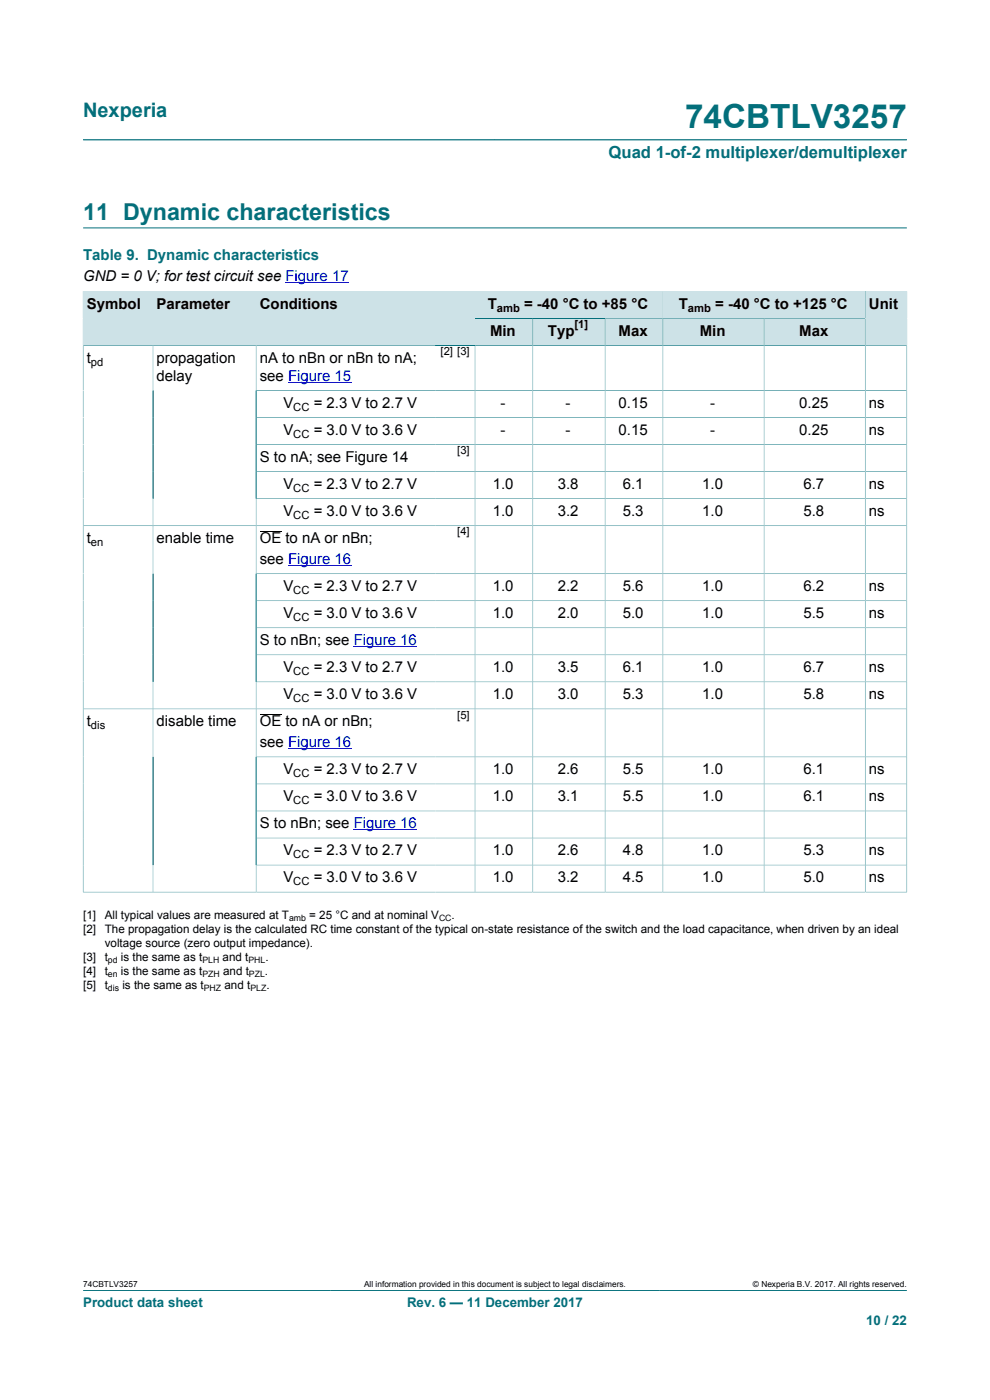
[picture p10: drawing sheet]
<svg xmlns="http://www.w3.org/2000/svg" width="210mm" height="297mm" viewBox="0 0 210 297" stroke-linecap="round" stroke-linejoin="round" font-family="sans-serif">
<defs><g id="words">
<text font-size="7.1" fill="#036f7b" x="145.3" y="27.2">74CBTLV3257</text>
<text font-size="4.9" fill="#036f7b" x="17.6" y="46.6">11 Dynamic characteristics</text>
<text font-size="4.2" fill="#036f7b" x="17.6" y="24.8">Nexperia</text>
<text font-size="3.5" fill="#036f7b" x="129.1" y="33.5">Quad 1-of-2 multiplexer/demultiplexer</text>
<text font-size="3.2" fill="#036f7b" x="17.6" y="55.2">Table 9. Dynamic characteristics</text>
<g font-size="3.2">
<text x="17.6" y="59.7">GND = 0 V; for test circuit see Figure 17</text>
<text x="18.4" y="65.5">Symbol</text>
<text x="33.2" y="65.5">Parameter</text>
<text x="55.1" y="65.5">Conditions</text>
<text x="103.5" y="65.5">T</text>
<text x="111.2" y="65.5">= -40 °C to +85 °C</text>
<text x="144" y="65.5">T</text>
<text x="151.7" y="65.5">= -40 °C to +125 °C</text>
<text x="184.3" y="65.5">Unit</text>
<text x="104" y="71.3">Min</text>
<text x="116.2" y="71.3">Typ</text>
<text x="131.2" y="71.3">Max</text>
<text x="148.4" y="71.3">Min</text>
<text x="169.5" y="71.3">Max</text>
<text x="18.4" y="77">t</text>
<text x="33.2" y="77">propagation</text>
<text x="55.1" y="77">nA to nBn or nBn to nA;</text>
<text x="33.2" y="80.8">delay</text>
<text x="55.1" y="80.8">see Figure 15</text>
<text x="60.1" y="86.5">V</text>
<text x="66.5" y="86.5">= 2.3 V to 2.7 V</text>
<text x="106.2" y="86.5">-</text>
<text x="120" y="86.5">-</text>
<text x="131.2" y="86.5">0.15</text>
<text x="150.6" y="86.5">-</text>
<text x="169.5" y="86.5">0.25</text>
<text x="184.3" y="86.5">ns</text>
<text x="60.1" y="92.3">V</text>
<text x="66.5" y="92.3">= 3.0 V to 3.6 V</text>
<text x="106.2" y="92.3">-</text>
<text x="120" y="92.3">-</text>
<text x="131.2" y="92.3">0.15</text>
<text x="150.6" y="92.3">-</text>
<text x="169.5" y="92.3">0.25</text>
<text x="184.3" y="92.3">ns</text>
<text x="55.1" y="98">S to nA; see Figure 14</text>
<text x="60.1" y="103.7">V</text>
<text x="66.5" y="103.7">= 2.3 V to 2.7 V</text>
<text x="104.5" y="103.7">1.0</text>
<text x="118.3" y="103.7">3.8</text>
<text x="132.1" y="103.7">6.1</text>
<text x="149" y="103.7">1.0</text>
<text x="170.4" y="103.7">6.7</text>
<text x="184.3" y="103.7">ns</text>
<text x="60.1" y="109.5">V</text>
<text x="66.5" y="109.5">= 3.0 V to 3.6 V</text>
<text x="104.5" y="109.5">1.0</text>
<text x="118.3" y="109.5">3.2</text>
<text x="132.1" y="109.5">5.3</text>
<text x="149" y="109.5">1.0</text>
<text x="170.4" y="109.5">5.8</text>
<text x="184.3" y="109.5">ns</text>
<text x="18.4" y="115.2">t</text>
<text x="33.2" y="115.2">enable time</text>
<text x="55.1" y="115.2">OE to nA or nBn;</text>
<text x="55.1" y="119.7">see Figure 16</text>
<text x="60.1" y="125.4">V</text>
<text x="66.5" y="125.4">= 2.3 V to 2.7 V</text>
<text x="104.5" y="125.4">1.0</text>
<text x="118.3" y="125.4">2.2</text>
<text x="132.1" y="125.4">5.6</text>
<text x="149" y="125.4">1.0</text>
<text x="170.4" y="125.4">6.2</text>
<text x="184.3" y="125.4">ns</text>
<text x="60.1" y="131.1">V</text>
<text x="66.5" y="131.1">= 3.0 V to 3.6 V</text>
<text x="104.5" y="131.1">1.0</text>
<text x="118.3" y="131.1">2.0</text>
<text x="132.1" y="131.1">5.0</text>
<text x="149" y="131.1">1.0</text>
<text x="170.4" y="131.1">5.5</text>
<text x="184.3" y="131.1">ns</text>
<text x="55.1" y="136.9">S to nBn; see Figure 16</text>
<text x="60.1" y="142.6">V</text>
<text x="66.5" y="142.6">= 2.3 V to 2.7 V</text>
<text x="104.5" y="142.6">1.0</text>
<text x="118.3" y="142.6">3.5</text>
<text x="132.1" y="142.6">6.1</text>
<text x="149" y="142.6">1.0</text>
<text x="170.4" y="142.6">6.7</text>
<text x="184.3" y="142.6">ns</text>
<text x="60.1" y="148.3">V</text>
<text x="66.5" y="148.3">= 3.0 V to 3.6 V</text>
<text x="104.5" y="148.3">1.0</text>
<text x="118.3" y="148.3">3.0</text>
<text x="132.1" y="148.3">5.3</text>
<text x="149" y="148.3">1.0</text>
<text x="170.4" y="148.3">5.8</text>
<text x="184.3" y="148.3">ns</text>
<text x="18.4" y="154.1">t</text>
<text x="33.2" y="154.1">disable time</text>
<text x="55.1" y="154.1">OE to nA or nBn;</text>
<text x="55.1" y="158.5">see Figure 16</text>
<text x="60.1" y="164.3">V</text>
<text x="66.5" y="164.3">= 2.3 V to 2.7 V</text>
<text x="104.5" y="164.3">1.0</text>
<text x="118.3" y="164.3">2.6</text>
<text x="132.1" y="164.3">5.5</text>
<text x="149" y="164.3">1.0</text>
<text x="170.4" y="164.3">6.1</text>
<text x="184.3" y="164.3">ns</text>
<text x="60.1" y="170">V</text>
<text x="66.5" y="170">= 3.0 V to 3.6 V</text>
<text x="104.5" y="170">1.0</text>
<text x="118.3" y="170">3.1</text>
<text x="132.1" y="170">5.5</text>
<text x="149" y="170">1.0</text>
<text x="170.4" y="170">6.1</text>
<text x="184.3" y="170">ns</text>
<text x="55.1" y="175.7">S to nBn; see Figure 16</text>
<text x="60.1" y="181.5">V</text>
<text x="66.5" y="181.5">= 2.3 V to 2.7 V</text>
<text x="104.5" y="181.5">1.0</text>
<text x="118.3" y="181.5">2.6</text>
<text x="132.1" y="181.5">4.8</text>
<text x="149" y="181.5">1.0</text>
<text x="170.4" y="181.5">5.3</text>
<text x="184.3" y="181.5">ns</text>
<text x="60.1" y="187.2">V</text>
<text x="66.5" y="187.2">= 3.0 V to 3.6 V</text>
<text x="104.5" y="187.2">1.0</text>
<text x="118.3" y="187.2">3.2</text>
<text x="132.1" y="187.2">4.5</text>
<text x="149" y="187.2">1.0</text>
<text x="170.4" y="187.2">5.0</text>
<text x="184.3" y="187.2">ns</text>
</g>
<g font-size="2.8" fill="#036f7b">
<text x="17.6" y="277.3">Product data sheet</text>
<text x="86.3" y="277.3">Rev. 6 — 11 December 2017</text>
<text x="183.7" y="281">10 / 22</text>
</g>
<g font-size="2.5">
<text x="17.6" y="194.9">[1]</text>
<text x="17.6" y="197.9">[2]</text>
<text x="22.2" y="194.9">All typical values are measured at T</text>
<text x="22.2" y="197.9">The propagation delay is the calculated RC time constant of the typical on-state resistance of the switch and the load capacitance, when driven by an ideal</text>
<text x="65.6" y="194.9">= 25 °C and at nominal V</text>
<text x="95.8" y="194.9">.</text>
<text x="17.6" y="203.8">[3]</text>
<text x="22.2" y="200.8">voltage source (zero output impedance).</text>
<text x="22.2" y="203.8">t</text>
<text x="25.7" y="203.8">is the same as t</text>
<text x="47.2" y="203.8">and t</text>
<text x="56.3" y="203.8">.</text>
<text x="17.6" y="206.8">[4]</text>
<text x="17.6" y="209.7">[5]</text>
<text x="22.2" y="206.8">t</text>
<text x="22.2" y="209.7">t</text>
<text x="25.7" y="206.8">is the same as t</text>
<text x="26" y="209.7">is the same as t</text>
<text x="47.3" y="206.8">and t</text>
<text x="47.6" y="209.7">and t</text>
<text x="56.2" y="206.8">.</text>
<text x="56.5" y="209.7">.</text>
</g>
<g font-size="2.4">
<text x="105.4" y="66.1">amb</text>
<text x="121.9" y="69.6">[1]</text>
<text x="145.9" y="66.1">amb</text>
<text x="19.3" y="77.6">pd</text>
<text x="93.5" y="75.3">[2] [3]</text>
<text x="62.2" y="87.2">CC</text>
<text x="62.2" y="92.9">CC</text>
<text x="97" y="96.4">[3]</text>
<text x="62.2" y="104.4">CC</text>
<text x="62.2" y="110.1">CC</text>
<text x="97" y="113.6">[4]</text>
<text x="19.3" y="115.8">en</text>
<text x="62.2" y="126">CC</text>
<text x="62.2" y="131.8">CC</text>
<text x="62.2" y="143.2">CC</text>
<text x="62.2" y="149">CC</text>
<text x="19.3" y="154.7">dis</text>
<text x="97" y="152.4">[5]</text>
<text x="62.2" y="164.9">CC</text>
<text x="62.2" y="170.6">CC</text>
<text x="62.2" y="182.1">CC</text>
<text x="62.2" y="187.8">CC</text>
</g>
<g font-size="1.9">
<text x="61.3" y="195.4">amb</text>
<text x="93.1" y="195.4">CC</text>
<text x="22.9" y="204.3">pd</text>
<text x="22.9" y="207.2">en</text>
<text x="42.9" y="204.3">PLH</text>
<text x="42.9" y="207.2">PZH</text>
<text x="52.7" y="204.3">PHL</text>
<text x="52.8" y="207.2">PZL</text>
<text x="22.9" y="210.2">dis</text>
<text x="43.2" y="210.2">PHZ</text>
<text x="53.1" y="210.2">PLZ</text>
</g>
<g font-size="1.8">
<text x="17.6" y="273.1">74CBTLV3257</text>
<text x="77.2" y="273.1">All information provided in this document is subject to legal disclaimers.</text>
<text x="159.7" y="273.1">© Nexperia B.V. 2017. All rights reserved.</text>
</g>
</g></defs>
<path d="M17.6 29.7h174.8M17.6 48.3h174.8M100.8 61.8h39.8v5.8h-39.8M17.6 273.8h174.8" fill="none" stroke="#036f7b" stroke-width=".21"/>
<path d="M60.6 60h13.4" fill="none" stroke="#00f" stroke-width=".21"/>
<path d="M100.8 61.9h39.7v5.6h-39.7z" fill="#cde2e7"/>
<path d="M140.6 61.8h42.9v5.8h-42.9z" fill="none" stroke="#036f7b" stroke-width=".21"/>
<path d="M140.7 61.9h42.8v5.6h-42.8z" fill="#cde2e7"/>
<path d="M17.6 61.8v11.5h14.9v-11.5h-14.9" fill="none" stroke="#036f7b" stroke-width=".21"/>
<path d="M17.7 61.9h14.7v11.3h-14.7z" fill="#cde2e7"/>
<path d="M32.5 61.8h21.8v11.5h-21.8z" fill="none" stroke="#036f7b" stroke-width=".21"/>
<path d="M32.5 61.9h21.8v11.3h-21.8z" fill="#cde2e7"/>
<path d="M100.8 61.8h-46.5v11.5h46.5" fill="none" stroke="#036f7b" stroke-width=".21"/>
<g fill="#cde2e7">
<path d="M54.4 61.9h46.4v11.3h-46.4z"/>
<path d="M100.8 67.6h12.2v5.6h-12.2z"/>
</g>
<path d="M100.8 67.6h12.2v5.7h-12.2" fill="none" stroke="#036f7b" stroke-width=".21"/>
<path d="M113.1 67.6h15.2v5.6h-15.2z" fill="#cde2e7"/>
<path d="M113 67.6h15.4v5.7h-15.4z" fill="none" stroke="#036f7b" stroke-width=".21"/>
<path d="M128.4 67.6h12.1v5.6h-12.1z" fill="#cde2e7"/>
<path d="M128.4 67.6h12.2v5.7h-12.2z" fill="none" stroke="#036f7b" stroke-width=".21"/>
<path d="M140.7 67.6h21.3v5.6h-21.3z" fill="#cde2e7"/>
<path d="M140.6 67.6h21.5v5.7h-21.5z" fill="none" stroke="#036f7b" stroke-width=".21"/>
<path d="M162.1 67.6h21.4v5.6h-21.4z" fill="#cde2e7"/>
<path d="M192.4 61.8v11.5h-30.3v-5.7h21.4M192.4 61.8h-8.9v11.5" fill="none" stroke="#036f7b" stroke-width=".21"/>
<path d="M183.6 61.9h8.7v11.3h-8.7z" fill="#cde2e7"/>
<g fill="none" stroke="#036f7b" stroke-width=".21">
<path d="M32.5 73.3v116M54.3 73.3v116M100.8 73.3v116M113 73.3v116M128.4 73.3v116M140.6 73.3v116M162.1 73.3v116M183.5 73.3v116M54.3 82.8h138.1M54.3 88.6h138.1M54.3 94.3h138.1M54.3 100.1h138.1"/>
<path d="M54.3 105.8h138.1M192.4 111.5h-174.8M54.3 121.7h138.1M54.3 127.4h138.1M54.3 133.2h138.1M54.3 138.9h138.1M54.3 144.7h138.1M192.4 150.4h-174.8M54.3 160.6h138.1M54.3 166.3h138.1M54.3 172h138.1M54.3 177.8h138.1"/>
<path d="M17.6 189.3h174.8M17.6 189.3v-116h174.8v116M54.3 183.5h138.1"/>
</g>
<path d="M61.1 81.1h13.4M61.1 120h13.4M75 137.2h13.4M61.1 158.9h13.4M75 176.1h13.4" fill="none" stroke="#00f" stroke-width=".21"/>
<path d="M55.1 112.7h4.6M55.1 151.6h4.6" fill="none" stroke="#000" stroke-width=".21"/>
<use href="#words"/>
</svg>
